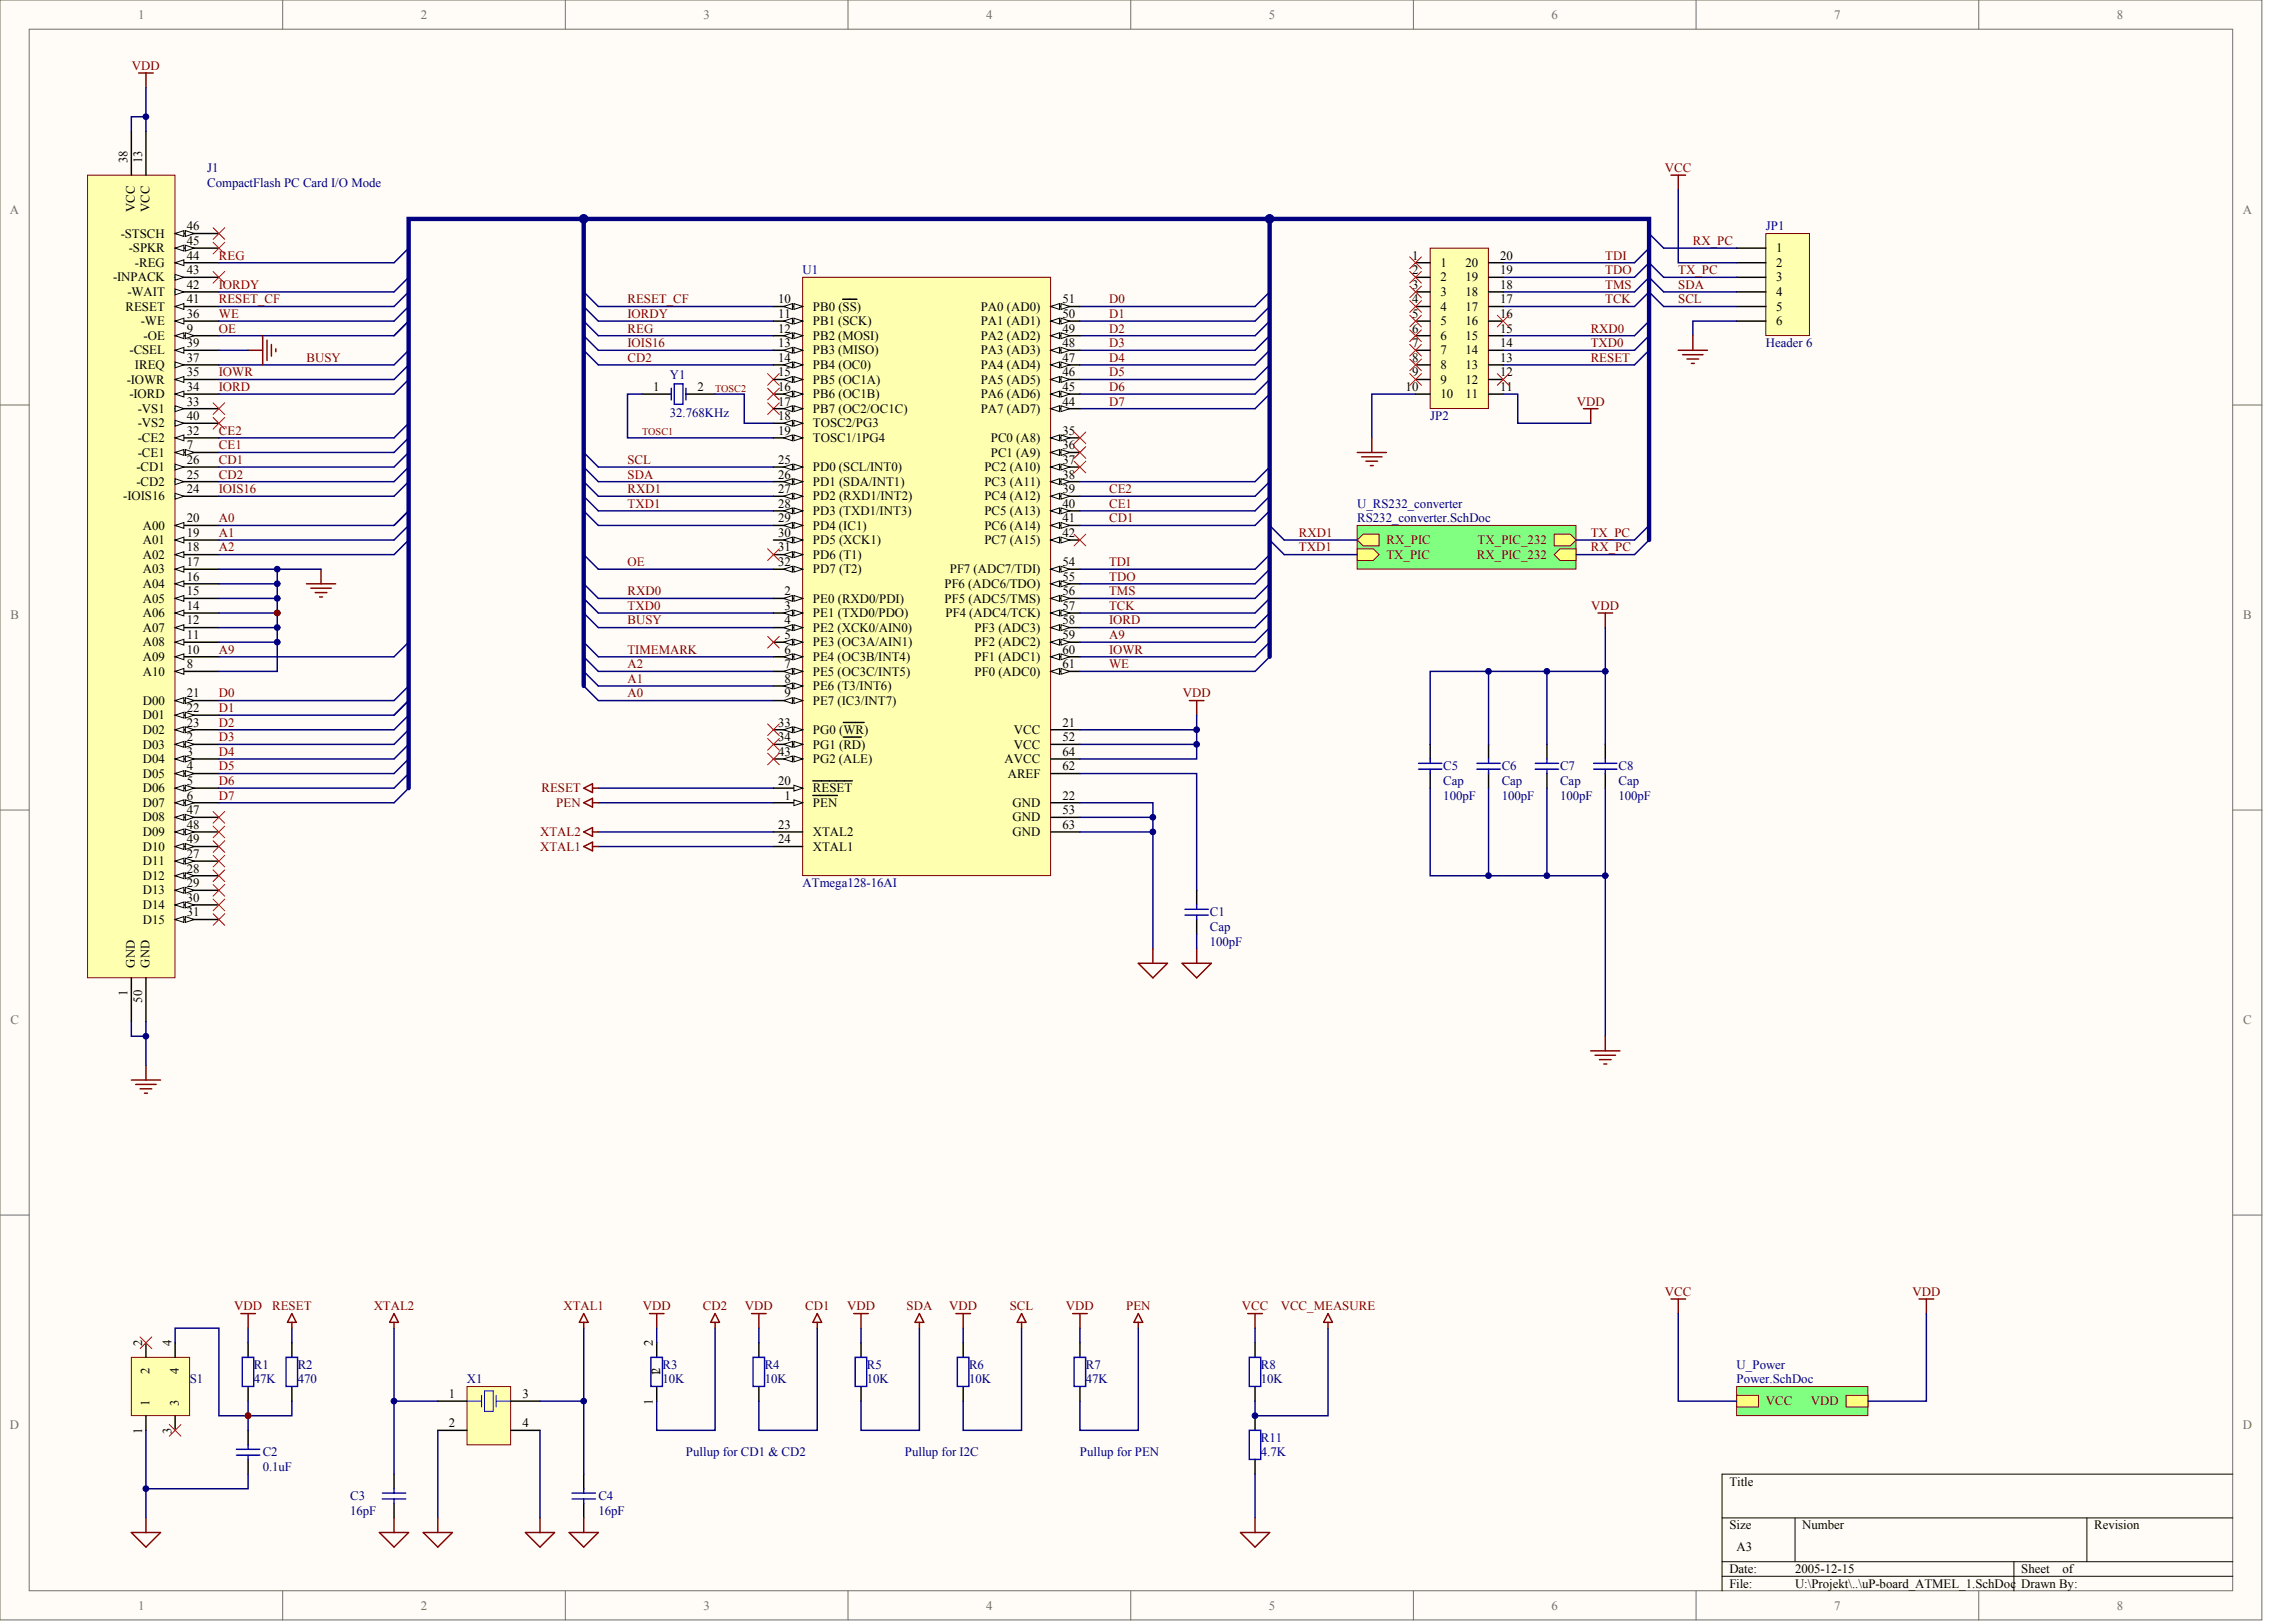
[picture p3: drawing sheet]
<svg xmlns="http://www.w3.org/2000/svg" width="840mm" height="594mm" viewBox="0 0 840 594" stroke-linecap="round" stroke-linejoin="round" font-family="sans-serif">
<defs><g id="words">
<g font-size="4.7" fill="#716f64">
<text x="50.6" y="6.9">1</text>
<text x="154.1" y="6.9">2</text>
<text x="257.6" y="6.9">3</text>
<text x="361.1" y="6.9">4</text>
<text x="464.6" y="6.9">5</text>
<text x="568.1" y="6.9">6</text>
<text x="671.6" y="6.9">7</text>
<text x="775.2" y="6.9">8</text>
<text x="3.6" y="78.3">A</text>
<text x="821.2" y="78.3">A</text>
<text x="3.8" y="226.5">B</text>
<text x="821.4" y="226.5">B</text>
<text x="3.8" y="374.8">C</text>
<text x="821.4" y="374.8">C</text>
<text x="3.6" y="523">D</text>
<text x="821.2" y="523">D</text>
<text x="50.6" y="589.2">1</text>
<text x="154.1" y="589.2">2</text>
<text x="257.6" y="589.2">3</text>
<text x="361.1" y="589.2">4</text>
<text x="464.6" y="589.2">5</text>
<text x="568.1" y="589.2">6</text>
<text x="671.6" y="589.2">7</text>
<text x="775.2" y="589.2">8</text>
</g>
<g font-size="4.7" fill="#800000">
<text x="48.3" y="25.6">VDD</text>
<text x="609.7" y="63">VCC</text>
<text x="619.9" y="89.7">RX_PC</text>
<text x="80.2" y="95">REG</text>
<text x="587.8" y="95">TDI</text>
<text x="587.8" y="100.4">TDO</text>
<text x="614.5" y="100.4">TX_PC</text>
<text x="80.2" y="105.7">IORDY</text>
<text x="587.8" y="105.7">TMS</text>
<text x="614.5" y="105.7">SDA</text>
<text x="80.2" y="111">RESET_CF</text>
<text x="229.8" y="111">RESET_CF</text>
<text x="406.1" y="111">D0</text>
<text x="587.8" y="111">TCK</text>
<text x="614.5" y="111">SCL</text>
<text x="80.2" y="116.4">WE</text>
<text x="229.8" y="116.4">IORDY</text>
<text x="406.1" y="116.4">D1</text>
<text x="80.2" y="121.7">OE</text>
<text x="229.8" y="121.7">REG</text>
<text x="406.1" y="121.7">D2</text>
<text x="582.5" y="121.7">RXD0</text>
<text x="229.8" y="127.1">IOIS16</text>
<text x="406.1" y="127.1">D3</text>
<text x="582.5" y="127.1">TXD0</text>
<text x="80.2" y="137.8">IOWR</text>
<text x="112.2" y="132.4">BUSY</text>
<text x="229.8" y="132.4">CD2</text>
<text x="406.1" y="132.4">D4</text>
<text x="406.1" y="137.8">D5</text>
<text x="582.5" y="132.4">RESET</text>
<text x="80.2" y="143.1">IORD</text>
<text x="406.1" y="143.1">D6</text>
<text x="406.1" y="148.4">D7</text>
<text x="577.3" y="148.4">VDD</text>
<text x="80.2" y="159.1">CE2</text>
<text x="80.2" y="164.5">CE1</text>
<text x="80.2" y="169.8">CD1</text>
<text x="229.8" y="169.8">SCL</text>
<text x="80.2" y="175.1">CD2</text>
<text x="229.8" y="175.1">SDA</text>
<text x="80.2" y="180.5">IOIS16</text>
<text x="229.8" y="180.5">RXD1</text>
<text x="229.8" y="185.8">TXD1</text>
<text x="406.1" y="185.8">CE1</text>
<text x="406.1" y="180.5">CE2</text>
<text x="80.2" y="191.2">A0</text>
<text x="406.1" y="191.2">CD1</text>
<text x="80.2" y="196.5">A1</text>
<text x="475.6" y="196.5">RXD1</text>
<text x="582.5" y="196.5">TX_PC</text>
<text x="80.2" y="201.9">A2</text>
<text x="475.6" y="201.9">TXD1</text>
<text x="507.6" y="199.2">RX_PIC</text>
<text x="541" y="199.2">TX_PIC_232</text>
<text x="582.5" y="201.9">RX_PC</text>
<text x="229.8" y="207.2">OE</text>
<text x="406.1" y="207.2">TDI</text>
<text x="507.6" y="204.5">TX_PIC</text>
<text x="540.8" y="204.5">RX_PIC_232</text>
<text x="406.1" y="212.5">TDO</text>
<text x="229.8" y="217.9">RXD0</text>
<text x="406.1" y="217.9">TMS</text>
<text x="229.8" y="223.2">TXD0</text>
<text x="406.1" y="223.2">TCK</text>
<text x="582.7" y="223.2">VDD</text>
<text x="229.8" y="228.6">BUSY</text>
<text x="406.1" y="228.6">IORD</text>
<text x="406.1" y="233.9">A9</text>
<text x="80.2" y="239.3">A9</text>
<text x="229.8" y="239.3">TIMEMARK</text>
<text x="406.1" y="239.3">IOWR</text>
<text x="229.8" y="244.6">A2</text>
<text x="406.1" y="244.6">WE</text>
<text x="229.8" y="249.9">A1</text>
<text x="80.2" y="255.3">D0</text>
<text x="229.8" y="255.3">A0</text>
<text x="433.1" y="255.3">VDD</text>
<text x="80.2" y="260.6">D1</text>
<text x="80.2" y="266">D2</text>
<text x="80.2" y="271.3">D3</text>
<text x="80.2" y="276.7">D4</text>
<text x="80.2" y="282">D5</text>
<text x="80.2" y="287.3">D6</text>
<text x="80.2" y="292.7">D7</text>
<text x="198.2" y="290">RESET</text>
<text x="203.7" y="295.4">PEN</text>
<text x="197.8" y="306">XTAL2</text>
<text x="197.8" y="311.4">XTAL1</text>
<text x="85.7" y="479.7">VDD</text>
<text x="99.7" y="479.7">RESET</text>
<text x="136.9" y="479.7">XTAL2</text>
<text x="206.3" y="479.7">XTAL1</text>
<text x="235.3" y="479.7">VDD</text>
<text x="257.4" y="479.7">CD2</text>
<text x="272.7" y="479.7">VDD</text>
<text x="294.8" y="479.7">CD1</text>
<text x="310.1" y="479.7">VDD</text>
<text x="331.9" y="479.7">SDA</text>
<text x="347.6" y="479.7">VDD</text>
<text x="369.8" y="479.7">SCL</text>
<text x="390.3" y="479.7">VDD</text>
<text x="412.3" y="479.7">PEN</text>
<text x="454.7" y="479.7">VCC</text>
<text x="469" y="479.7">VCC_MEASURE</text>
<text x="609.7" y="474.3">VCC</text>
<text x="700.2" y="474.3">VDD</text>
<text x="646.6" y="514.4">VCC</text>
<text x="663" y="514.4">VDD</text>
</g>
<g font-size="4.7" fill="#000080">
<text x="75.9" y="63">J1</text>
<text x="75.9" y="68.3">CompactFlash PC Card I/O Mode</text>
<text x="646.6" y="84.3">JP1</text>
<text x="293.9" y="100.4">U1</text>
<text x="646.6" y="127.1">Header 6</text>
<text x="245.3" y="138.8">Y1</text>
<text x="245.3" y="152.7">32.768KHz</text>
<text x="523.7" y="153.8">JP2</text>
<text x="497" y="185.8">U_RS232_converter</text>
<text x="497" y="191.2">RS232_converter.SchDoc</text>
<text x="528.5" y="282">C5</text>
<text x="549.9" y="282">C6</text>
<text x="571.2" y="282">C7</text>
<text x="592.6" y="282">C8</text>
<text x="528.5" y="287.3">Cap</text>
<text x="549.9" y="287.3">Cap</text>
<text x="571.2" y="287.3">Cap</text>
<text x="592.6" y="287.3">Cap</text>
<text x="528.5" y="292.7">100pF</text>
<text x="549.9" y="292.7">100pF</text>
<text x="571.2" y="292.7">100pF</text>
<text x="592.6" y="292.7">100pF</text>
<text x="293.9" y="324.7">ATmega128-16AI</text>
<text x="443" y="335.4">C1</text>
<text x="443" y="340.8">Cap</text>
<text x="443" y="346.1">100pF</text>
<text x="93" y="501">R1</text>
<text x="109" y="501">R2</text>
<text x="242.6" y="501">R3</text>
<text x="280" y="501">R4</text>
<text x="317.4" y="501">R5</text>
<text x="354.8" y="501">R6</text>
<text x="397.6" y="501">R7</text>
<text x="461.7" y="501">R8</text>
<text x="635.9" y="501">U_Power</text>
<text x="69.5" y="506.4">S1</text>
<text x="93" y="506.4">47K</text>
<text x="109" y="506.4">470</text>
<text x="171" y="506.4">X1</text>
<text x="242.6" y="506.4">10K</text>
<text x="280" y="506.4">10K</text>
<text x="317.4" y="506.4">10K</text>
<text x="354.8" y="506.4">10K</text>
<text x="397.6" y="506.4">47K</text>
<text x="461.7" y="506.4">10K</text>
<text x="635.9" y="506.4">Power.SchDoc</text>
<text x="461.7" y="527.7">R11</text>
<text x="96.2" y="533.1">C2</text>
<text x="251.2" y="533.1">Pullup for CD1 &amp; CD2</text>
<text x="331.3" y="533.1">Pullup for I2C</text>
<text x="395.4" y="533.1">Pullup for PEN</text>
<text x="461.7" y="533.1">4.7K</text>
<text x="96.2" y="538.4">0.1uF</text>
<text x="128.2" y="549.1">C3</text>
<text x="219.1" y="549.1">C4</text>
<text x="128.2" y="554.5">16pF</text>
<text x="219.1" y="554.5">16pF</text>
</g>
<g font-size="4.7">
<text x="44.2" y="87">-STSCH</text>
<text x="68.4" y="89.7">45</text>
<text x="68.4" y="84.3">46</text>
<text x="47.1" y="92.3">-SPKR</text>
<text x="68.4" y="95">44</text>
<text x="517.1" y="95">1</text>
<text x="549.3" y="95">20</text>
<text x="650.3" y="92.3">1</text>
<text x="49.4" y="97.7">-REG</text>
<text x="68.4" y="100.4">43</text>
<text x="517.1" y="100.4">2</text>
<text x="527.4" y="97.7">1</text>
<text x="536.6" y="97.7">20</text>
<text x="549.3" y="100.4">19</text>
<text x="650.3" y="97.7">2</text>
<text x="41.4" y="103">-INPACK</text>
<text x="68.4" y="105.7">42</text>
<text x="517.1" y="105.7">3</text>
<text x="527.4" y="103">2</text>
<text x="536.6" y="103">19</text>
<text x="549.3" y="105.7">18</text>
<text x="650.3" y="103">3</text>
<text x="46" y="113.7">RESET</text>
<text x="46.7" y="108.4">-WAIT</text>
<text x="68.4" y="111">41</text>
<text x="284.9" y="111">10</text>
<text x="297.6" y="113.7">PB0 (SS)</text>
<text x="359.1" y="113.7">PA0 (AD0)</text>
<text x="389" y="111">51</text>
<text x="517.1" y="111">4</text>
<text x="527.4" y="108.4">3</text>
<text x="527.4" y="113.7">4</text>
<text x="536.6" y="113.7">17</text>
<text x="536.6" y="108.4">18</text>
<text x="549.3" y="111">17</text>
<text x="650.3" y="108.4">4</text>
<text x="650.3" y="113.7">5</text>
<text x="51.6" y="119.1">-WE</text>
<text x="68.4" y="116.4">36</text>
<text x="284.9" y="116.4">11</text>
<text x="297.6" y="119.1">PB1 (SCK)</text>
<text x="359.1" y="119.1">PA1 (AD1)</text>
<text x="389" y="116.4">50</text>
<text x="517.1" y="116.4">5</text>
<text x="527.4" y="119.1">5</text>
<text x="536.6" y="119.1">16</text>
<text x="549.3" y="116.4">16</text>
<text x="650.3" y="119.1">6</text>
<text x="52.6" y="124.4">-OE</text>
<text x="68.4" y="121.7">9</text>
<text x="284.9" y="121.7">12</text>
<text x="297.6" y="124.4">PB2 (MOSI)</text>
<text x="359.1" y="124.4">PA2 (AD2)</text>
<text x="389" y="121.7">49</text>
<text x="517.1" y="121.7">6</text>
<text x="527.4" y="124.4">6</text>
<text x="536.6" y="124.4">15</text>
<text x="549.3" y="121.7">15</text>
<text x="47.5" y="129.7">-CSEL</text>
<text x="68.4" y="127.1">39</text>
<text x="284.9" y="127.1">13</text>
<text x="297.6" y="129.7">PB3 (MISO)</text>
<text x="359.1" y="129.7">PA3 (AD3)</text>
<text x="389" y="127.1">48</text>
<text x="517.1" y="127.1">7</text>
<text x="527.4" y="129.7">7</text>
<text x="536.6" y="129.7">14</text>
<text x="549.3" y="127.1">14</text>
<text x="49.4" y="135.1">IREQ</text>
<text x="68.4" y="137.8">35</text>
<text x="68.4" y="132.4">37</text>
<text x="284.9" y="132.4">14</text>
<text x="284.9" y="137.8">15</text>
<text x="297.6" y="135.1">PB4 (OC0)</text>
<text x="359.1" y="135.1">PA4 (AD4)</text>
<text x="389" y="137.8">46</text>
<text x="389" y="132.4">47</text>
<text x="517.1" y="132.4">8</text>
<text x="517.1" y="137.8">9</text>
<text x="527.4" y="135.1">8</text>
<text x="536.6" y="135.1">13</text>
<text x="549.3" y="137.8">12</text>
<text x="549.3" y="132.4">13</text>
<text x="46.4" y="140.4">-IOWR</text>
<text x="68.4" y="143.1">34</text>
<text x="239.2" y="143.1">1</text>
<text x="255.4" y="143.1">2</text>
<text x="284.9" y="143.1">16</text>
<text x="297.6" y="140.4">PB5 (OC1A)</text>
<text x="359.1" y="140.4">PA5 (AD5)</text>
<text x="389" y="143.1">45</text>
<text x="514.7" y="143.1">10</text>
<text x="527.4" y="140.4">9</text>
<text x="536.6" y="140.4">12</text>
<text x="549.3" y="143.1">11</text>
<text x="47.4" y="145.8">-IORD</text>
<text x="68.4" y="148.4">33</text>
<text x="284.9" y="148.4">17</text>
<text x="297.6" y="145.8">PB6 (OC1B)</text>
<text x="359.1" y="145.8">PA6 (AD6)</text>
<text x="389" y="148.4">44</text>
<text x="527.4" y="145.8">10</text>
<text x="536.6" y="145.8">11</text>
<text x="50.5" y="151.1">-VS1</text>
<text x="68.4" y="153.8">40</text>
<text x="284.9" y="153.8">18</text>
<text x="297.6" y="151.1">PB7 (OC2/OC1C)</text>
<text x="359.1" y="151.1">PA7 (AD7)</text>
<text x="50.5" y="161.8">-CE2</text>
<text x="50.5" y="156.5">-VS2</text>
<text x="68.4" y="159.1">32</text>
<text x="284.9" y="159.1">19</text>
<text x="297.6" y="156.5">TOSC2/PG3</text>
<text x="297.6" y="161.8">TOSC1/1PG4</text>
<text x="362.8" y="161.8">PC0 (A8)</text>
<text x="389" y="159.1">35</text>
<text x="50.5" y="167.1">-CE1</text>
<text x="68.4" y="164.5">7</text>
<text x="362.8" y="167.1">PC1 (A9)</text>
<text x="389" y="164.5">36</text>
<text x="50" y="172.5">-CD1</text>
<text x="68.4" y="169.8">26</text>
<text x="284.9" y="169.8">25</text>
<text x="297.6" y="172.5">PD0 (SCL/INT0)</text>
<text x="360.4" y="172.5">PC2 (A10)</text>
<text x="389" y="169.8">37</text>
<text x="50" y="177.8">-CD2</text>
<text x="68.4" y="175.1">25</text>
<text x="284.9" y="175.1">26</text>
<text x="297.6" y="177.8">PD1 (SDA/INT1)</text>
<text x="360.4" y="177.8">PC3 (A11)</text>
<text x="389" y="175.1">38</text>
<text x="45.2" y="183.2">-IOIS16</text>
<text x="68.4" y="180.5">24</text>
<text x="284.9" y="180.5">27</text>
<text x="284.9" y="185.8">28</text>
<text x="297.6" y="183.2">PD2 (RXD1/INT2)</text>
<text x="360.4" y="183.2">PC4 (A12)</text>
<text x="389" y="180.5">39</text>
<text x="389" y="185.8">40</text>
<text x="68.4" y="191.2">20</text>
<text x="284.9" y="191.2">29</text>
<text x="297.6" y="188.5">PD3 (TXD1/INT3)</text>
<text x="360.4" y="188.5">PC5 (A13)</text>
<text x="389" y="191.2">41</text>
<text x="52.3" y="193.8">A00</text>
<text x="68.4" y="196.5">19</text>
<text x="284.9" y="196.5">30</text>
<text x="297.6" y="193.8">PD4 (IC1)</text>
<text x="360.4" y="193.8">PC6 (A14)</text>
<text x="389" y="196.5">42</text>
<text x="52.3" y="199.2">A01</text>
<text x="68.4" y="201.9">18</text>
<text x="284.9" y="201.9">31</text>
<text x="297.6" y="199.2">PD5 (XCK1)</text>
<text x="360.4" y="199.2">PC7 (A15)</text>
<text x="52.3" y="209.9">A03</text>
<text x="52.3" y="204.5">A02</text>
<text x="68.4" y="207.2">17</text>
<text x="284.9" y="207.2">32</text>
<text x="297.6" y="204.5">PD6 (T1)</text>
<text x="297.6" y="209.9">PD7 (T2)</text>
<text x="347.8" y="209.9">PF7 (ADC7/TDI)</text>
<text x="389" y="207.2">54</text>
<text x="52.3" y="215.2">A04</text>
<text x="68.4" y="212.5">16</text>
<text x="345.8" y="215.2">PF6 (ADC6/TDO)</text>
<text x="389" y="212.5">55</text>
<text x="52.3" y="220.6">A05</text>
<text x="68.4" y="217.9">15</text>
<text x="287.3" y="217.9">2</text>
<text x="297.6" y="220.6">PE0 (RXD0/PDI)</text>
<text x="345.9" y="220.6">PF5 (ADC5/TMS)</text>
<text x="389" y="217.9">56</text>
<text x="52.3" y="225.9">A06</text>
<text x="68.4" y="223.2">14</text>
<text x="287.3" y="223.2">3</text>
<text x="297.6" y="225.9">PE1 (TXD0/PDO)</text>
<text x="346.2" y="225.9">PF4 (ADC4/TCK)</text>
<text x="389" y="223.2">57</text>
<text x="52.3" y="231.2">A07</text>
<text x="68.4" y="233.9">11</text>
<text x="68.4" y="228.6">12</text>
<text x="287.3" y="228.6">4</text>
<text x="287.3" y="233.9">5</text>
<text x="297.6" y="231.2">PE2 (XCK0/AIN0)</text>
<text x="356.8" y="231.2">PF3 (ADC3)</text>
<text x="389" y="228.6">58</text>
<text x="389" y="233.9">59</text>
<text x="52.3" y="236.6">A08</text>
<text x="68.4" y="239.3">10</text>
<text x="287.3" y="239.3">6</text>
<text x="297.6" y="236.6">PE3 (OC3A/AIN1)</text>
<text x="356.8" y="236.6">PF2 (ADC2)</text>
<text x="389" y="239.3">60</text>
<text x="52.3" y="241.9">A09</text>
<text x="68.4" y="244.6">8</text>
<text x="287.3" y="244.6">7</text>
<text x="297.6" y="241.9">PE4 (OC3B/INT4)</text>
<text x="356.8" y="241.9">PF1 (ADC1)</text>
<text x="389" y="244.6">61</text>
<text x="52.3" y="247.3">A10</text>
<text x="287.3" y="249.9">8</text>
<text x="297.6" y="247.3">PE5 (OC3C/INT5)</text>
<text x="356.8" y="247.3">PF0 (ADC0)</text>
<text x="52.3" y="258">D00</text>
<text x="68.4" y="255.3">21</text>
<text x="287.3" y="255.3">9</text>
<text x="297.6" y="252.6">PE6 (T3/INT6)</text>
<text x="297.6" y="258">PE7 (IC3/INT7)</text>
<text x="52.3" y="263.3">D01</text>
<text x="68.4" y="260.6">22</text>
<text x="52.3" y="268.6">D02</text>
<text x="68.4" y="266">23</text>
<text x="284.9" y="266">33</text>
<text x="297.6" y="268.6">PG0 (WR)</text>
<text x="371.3" y="268.6">VCC</text>
<text x="389" y="266">21</text>
<text x="52.3" y="274">D03</text>
<text x="68.4" y="271.3">2</text>
<text x="284.9" y="271.3">34</text>
<text x="297.6" y="274">PG1 (RD)</text>
<text x="371.3" y="274">VCC</text>
<text x="389" y="271.3">52</text>
<text x="52.3" y="279.3">D04</text>
<text x="68.4" y="276.7">3</text>
<text x="68.4" y="282">4</text>
<text x="284.9" y="276.7">43</text>
<text x="297.6" y="279.3">PG2 (ALE)</text>
<text x="367.9" y="279.3">AVCC</text>
<text x="389" y="282">62</text>
<text x="389" y="276.7">64</text>
<text x="52.3" y="284.7">D05</text>
<text x="68.4" y="287.3">5</text>
<text x="284.9" y="287.3">20</text>
<text x="369" y="284.7">AREF</text>
<text x="52.3" y="290">D06</text>
<text x="68.4" y="292.7">6</text>
<text x="287.3" y="292.7">1</text>
<text x="297.6" y="290">RESET</text>
<text x="389" y="292.7">22</text>
<text x="52.3" y="295.4">D07</text>
<text x="68.4" y="298">47</text>
<text x="297.6" y="295.4">PEN</text>
<text x="370.7" y="295.4">GND</text>
<text x="389" y="298">53</text>
<text x="52.3" y="300.7">D08</text>
<text x="68.4" y="303.4">48</text>
<text x="284.9" y="303.4">23</text>
<text x="370.7" y="300.7">GND</text>
<text x="389" y="303.4">63</text>
<text x="52.3" y="306">D09</text>
<text x="52.3" y="311.4">D10</text>
<text x="68.4" y="308.7">49</text>
<text x="284.9" y="308.7">24</text>
<text x="297.6" y="306">XTAL2</text>
<text x="297.6" y="311.4">XTAL1</text>
<text x="370.7" y="306">GND</text>
<text x="52.3" y="316.7">D11</text>
<text x="68.4" y="314.1">27</text>
<text x="52.3" y="322.1">D12</text>
<text x="68.4" y="319.4">28</text>
<text x="52.3" y="327.4">D13</text>
<text x="68.4" y="324.7">29</text>
<text x="52.3" y="332.8">D14</text>
<text x="68.4" y="330.1">30</text>
<text x="68.4" y="335.4">31</text>
<text x="52.3" y="338.1">D15</text>
<text x="164.4" y="511.7">1</text>
<text x="191.3" y="511.7">3</text>
<text x="164.4" y="522.4">2</text>
<text x="191.3" y="522.4">4</text>
<text x="633.2" y="543.8">Title</text>
<text x="633.2" y="559.8">Size</text>
<text x="659.9" y="559.8">Number</text>
<text x="766.8" y="559.8">Revision</text>
<text x="635.9" y="567.8">A3</text>
<text x="633.2" y="575.8">Date:</text>
<text x="657.3" y="575.8">2005-12-15</text>
<text x="740.1" y="575.8">Sheet</text>
<text x="755.2" y="575.8">of</text>
<text x="633.2" y="581.2">File:</text>
<text x="657.3" y="581.2">U:\Projekt\..\uP-board_ATMEL_1.SchDoc</text>
<text x="740.1" y="581.2">Drawn By:</text>
</g>
<g font-size="4.6">
<text x="46.7" y="59.8" transform="rotate(-90 46.7 59.8)">38</text>
<text x="52.1" y="59.8" transform="rotate(-90 52.1 59.8)">13</text>
<text x="49.4" y="77.7" transform="rotate(-90 49.4 77.7)">VCC</text>
<text x="54.7" y="77.7" transform="rotate(-90 54.7 77.7)">VCC</text>
<text x="49.4" y="354.2" transform="rotate(-90 49.4 354.2)">GND</text>
<text x="54.7" y="354.2" transform="rotate(-90 54.7 354.2)">GND</text>
<text x="46.7" y="364.6" transform="rotate(-90 46.7 364.6)">1</text>
<text x="52.1" y="367" transform="rotate(-90 52.1 367)">50</text>
<text x="52.1" y="492.6" transform="rotate(-90 52.1 492.6)">2</text>
<text x="62.8" y="492.6" transform="rotate(-90 62.8 492.6)">4</text>
<text x="239.1" y="492.6" transform="rotate(-90 239.1 492.6)">2</text>
<text x="54.7" y="503" transform="rotate(-90 54.7 503)">2</text>
<text x="65.4" y="503" transform="rotate(-90 65.4 503)">4</text>
<text x="241.8" y="503.8" transform="rotate(-90 241.8 503.8)">12</text>
<text x="54.7" y="514.5" transform="rotate(-90 54.7 514.5)">1</text>
<text x="65.4" y="514.5" transform="rotate(-90 65.4 514.5)">3</text>
<text x="239.1" y="514.2" transform="rotate(-90 239.1 514.2)">1</text>
<text x="52.1" y="524.9" transform="rotate(-90 52.1 524.9)">1</text>
<text x="62.8" y="524.9" transform="rotate(-90 62.8 524.9)">3</text>
</g>
<g font-size="3.7" fill="#800000">
<text x="261.8" y="143.3">TOSC2</text>
<text x="235.1" y="159.3">TOSC1</text>
</g>
</g></defs>
<g fill="#fffcf8" stroke="#716f64" stroke-width=".37">
<path d="M0 0h828.2v593h-828.2z"/>
<path d="M10.7 10.7h806.8v571.6h-806.8z"/>
</g>
<g fill="none" stroke="#716f64" stroke-width=".37">
<path d="M103.5 0v10.7M207 0v10.7M310.5 0v10.7M414 0v10.7M517.5 0v10.7M621 0v10.7M724.5 0v10.7M0 148.3h10.7M817.6 148.3h10.7M0 296.5h10.7M817.6 296.5h10.7M0 444.8h10.7"/>
<path d="M817.6 444.8h10.7M103.5 582.3v10.7M207 582.3v10.7M310.5 582.3v10.7M414 582.3v10.7M517.5 582.3v10.7M621 582.3v10.7M724.5 582.3v10.7"/>
</g>
<path d="M817.6 539.6h-187v42.7M630.6 555.6h187M657.3 555.6v16M764.1 555.6v16M630.6 571.6h187M630.6 577h187M737.4 571.6v10.7" fill="none" stroke="#000" stroke-width=".37"/>
<g fill="#000080" stroke="#000080" stroke-width=".37">
<circle cx="90.8" cy="518.2" r="1.04"/>
<circle cx="101.5" cy="224.4" r="1.04"/>
</g>
<path d="M646.6 85.5h16v37.3h-16z" fill="#ffffb0" stroke="#800000" stroke-width=".37"/>
<path d="M635.9 90.8h10.7M635.9 96.2h10.7M635.9 101.5h10.7M635.9 106.9h10.7M635.9 112.2h10.7M635.9 117.5h10.7" fill="none" stroke="#000" stroke-width=".53"/>
<path d="M32.1 64.1h32v293.8h-32z" fill="#ffffb0" stroke="#800000" stroke-width=".37"/>
<path d="M64.1 272.5h16.1M48.1 357.9v16.1" fill="none" stroke="#000" stroke-width=".53"/>
<g fill="#fffcf8" stroke="#000" stroke-width=".37">
<path d="M64.1 272.5l3.2-1.1v2.1z"/>
<path d="M67.9 271.4l3.2 1.1-3.2 1z"/>
</g>
<path d="M64.1 277.8h16.1" fill="none" stroke="#000" stroke-width=".53"/>
<g fill="#fffcf8" stroke="#000" stroke-width=".37">
<path d="M64.1 277.8l3.2-1.1v2.2z"/>
<path d="M67.9 276.7l3.2 1.1-3.2 1.1z"/>
</g>
<path d="M64.1 283.2h16.1" fill="none" stroke="#000" stroke-width=".53"/>
<g fill="#fffcf8" stroke="#000" stroke-width=".37">
<path d="M64.1 283.2l3.2-1.1v2.1z"/>
<path d="M67.9 282.1l3.2 1.1-3.2 1z"/>
</g>
<path d="M64.1 288.5h16.1" fill="none" stroke="#000" stroke-width=".53"/>
<g fill="#fffcf8" stroke="#000" stroke-width=".37">
<path d="M64.1 288.5l3.2-1.1v2.2z"/>
<path d="M67.9 287.4l3.2 1.1-3.2 1.1z"/>
</g>
<path d="M64.1 293.8h16.1" fill="none" stroke="#000" stroke-width=".53"/>
<g fill="#fffcf8" stroke="#000" stroke-width=".37">
<path d="M64.1 293.8l3.2-1v2.1z"/>
<path d="M67.9 292.8l3.2 1-3.2 1.1z"/>
</g>
<path d="M64.1 165.6h16.1" fill="none" stroke="#000" stroke-width=".53"/>
<g fill="#fffcf8" stroke="#000" stroke-width=".37">
<path d="M64.1 165.6l3.2-1.1v2.2z"/>
<path d="M67.9 164.5l3.2 1.1-3.2 1.1z"/>
</g>
<path d="M64.1 245.8h16.1" fill="none" stroke="#000" stroke-width=".53"/>
<path d="M64.1 245.8l3.2-1.1v2.1z" fill="#fffcf8" stroke="#000" stroke-width=".37"/>
<path d="M64.1 122.9h16.1" fill="none" stroke="#000" stroke-width=".53"/>
<g fill="#fffcf8" stroke="#000" stroke-width=".37">
<path d="M64.1 122.9l3.2-1.1v2.1z"/>
<path d="M67.9 121.8l3.2 1.1-3.2 1z"/>
</g>
<path d="M64.1 240.4h16.1" fill="none" stroke="#000" stroke-width=".53"/>
<path d="M64.1 240.4l3.2-1.1v2.2z" fill="#fffcf8" stroke="#000" stroke-width=".37"/>
<path d="M64.1 235.1h16.1" fill="none" stroke="#000" stroke-width=".53"/>
<path d="M64.1 235.1l3.2-1.1v2.1z" fill="#fffcf8" stroke="#000" stroke-width=".37"/>
<path d="M64.1 229.7h16.1" fill="none" stroke="#000" stroke-width=".53"/>
<path d="M64.1 229.7l3.2-1v2.1z" fill="#fffcf8" stroke="#000" stroke-width=".37"/>
<path d="M53.4 48.1v16M64.1 224.4h16.1" fill="none" stroke="#000" stroke-width=".53"/>
<path d="M64.1 224.4l3.2-1.1v2.2z" fill="#fffcf8" stroke="#000" stroke-width=".37"/>
<path d="M64.1 219h16.1" fill="none" stroke="#000" stroke-width=".53"/>
<path d="M64.1 219l3.2-1v2.1z" fill="#fffcf8" stroke="#000" stroke-width=".37"/>
<path d="M64.1 213.7h16.1" fill="none" stroke="#000" stroke-width=".53"/>
<path d="M64.1 213.7l3.2-1.1v2.2z" fill="#fffcf8" stroke="#000" stroke-width=".37"/>
<path d="M64.1 208.4h16.1" fill="none" stroke="#000" stroke-width=".53"/>
<path d="M64.1 208.4l3.2-1.1v2.1z" fill="#fffcf8" stroke="#000" stroke-width=".37"/>
<path d="M64.1 203h16.1" fill="none" stroke="#000" stroke-width=".53"/>
<path d="M64.1 203l3.2-1.1v2.2z" fill="#fffcf8" stroke="#000" stroke-width=".37"/>
<path d="M64.1 197.7h16.1" fill="none" stroke="#000" stroke-width=".53"/>
<path d="M64.1 197.7l3.2-1.1v2.1z" fill="#fffcf8" stroke="#000" stroke-width=".37"/>
<path d="M64.1 192.3h16.1" fill="none" stroke="#000" stroke-width=".53"/>
<path d="M64.1 192.3l3.2-1v2.1z" fill="#fffcf8" stroke="#000" stroke-width=".37"/>
<path d="M64.1 256.4h16.1" fill="none" stroke="#000" stroke-width=".53"/>
<g fill="#fffcf8" stroke="#000" stroke-width=".37">
<path d="M64.1 256.4l3.2-1v2.1z"/>
<path d="M67.9 255.4l3.2 1-3.2 1.1z"/>
</g>
<path d="M64.1 261.8h16.1" fill="none" stroke="#000" stroke-width=".53"/>
<g fill="#fffcf8" stroke="#000" stroke-width=".37">
<path d="M64.1 261.8l3.2-1.1v2.2z"/>
<path d="M67.9 260.7l3.2 1.1-3.2 1.1z"/>
</g>
<path d="M64.1 267.1h16.1" fill="none" stroke="#000" stroke-width=".53"/>
<g fill="#fffcf8" stroke="#000" stroke-width=".37">
<path d="M64.1 267.1l3.2-1v2.1z"/>
<path d="M67.9 266.1l3.2 1-3.2 1.1z"/>
</g>
<path d="M64.1 181.6h16.1" fill="none" stroke="#000" stroke-width=".53"/>
<path d="M64.1 180.6l3.2 1-3.2 1.1z" fill="#fffcf8" stroke="#000" stroke-width=".37"/>
<path d="M64.1 176.3h16.1" fill="none" stroke="#000" stroke-width=".53"/>
<path d="M64.1 175.2l3.2 1.1-3.2 1.1z" fill="#fffcf8" stroke="#000" stroke-width=".37"/>
<path d="M64.1 171h16.1" fill="none" stroke="#000" stroke-width=".53"/>
<path d="M64.1 169.9l3.2 1.1-3.2 1z" fill="#fffcf8" stroke="#000" stroke-width=".37"/>
<path d="M64.1 315.2h16.1" fill="none" stroke="#000" stroke-width=".53"/>
<g fill="#fffcf8" stroke="#000" stroke-width=".37">
<path d="M64.1 315.2l3.2-1.1v2.2z"/>
<path d="M67.9 314.1l3.2 1.1-3.2 1.1z"/>
</g>
<path d="M64.1 320.5h16.1" fill="none" stroke="#000" stroke-width=".53"/>
<g fill="#fffcf8" stroke="#000" stroke-width=".37">
<path d="M64.1 320.5l3.2-1v2.1z"/>
<path d="M67.9 319.5l3.2 1-3.2 1.1z"/>
</g>
<path d="M64.1 325.9h16.1" fill="none" stroke="#000" stroke-width=".53"/>
<g fill="#fffcf8" stroke="#000" stroke-width=".37">
<path d="M64.1 325.9l3.2-1.1v2.2z"/>
<path d="M67.9 324.8l3.2 1.1-3.2 1.1z"/>
</g>
<path d="M64.1 331.2h16.1" fill="none" stroke="#000" stroke-width=".53"/>
<g fill="#fffcf8" stroke="#000" stroke-width=".37">
<path d="M64.1 331.2l3.2-1v2.1z"/>
<path d="M67.9 330.2l3.2 1-3.2 1.1z"/>
</g>
<path d="M64.1 336.6h16.1" fill="none" stroke="#000" stroke-width=".53"/>
<g fill="#fffcf8" stroke="#000" stroke-width=".37">
<path d="M64.1 336.6l3.2-1.1v2.1z"/>
<path d="M67.9 335.5l3.2 1.1-3.2 1z"/>
</g>
<path d="M64.1 160.3h16.1" fill="none" stroke="#000" stroke-width=".53"/>
<path d="M64.1 160.3l3.2-1.1v2.1z" fill="#fffcf8" stroke="#000" stroke-width=".37"/>
<path d="M64.1 149.6h16.1" fill="none" stroke="#000" stroke-width=".53"/>
<path d="M64.1 148.5l3.2 1.1-3.2 1.1z" fill="#fffcf8" stroke="#000" stroke-width=".37"/>
<path d="M64.1 144.2h16.1" fill="none" stroke="#000" stroke-width=".53"/>
<path d="M64.1 144.2l3.2-1v2.1z" fill="#fffcf8" stroke="#000" stroke-width=".37"/>
<path d="M64.1 138.9h16.1" fill="none" stroke="#000" stroke-width=".53"/>
<path d="M64.1 138.9l3.2-1.1v2.2z" fill="#fffcf8" stroke="#000" stroke-width=".37"/>
<path d="M64.1 117.5h16.1" fill="none" stroke="#000" stroke-width=".53"/>
<path d="M64.1 117.5l3.2-1v2.1z" fill="#fffcf8" stroke="#000" stroke-width=".37"/>
<path d="M64.1 133.6h16.1" fill="none" stroke="#000" stroke-width=".53"/>
<path d="M64.1 132.5l3.2 1.1-3.2 1z" fill="#fffcf8" stroke="#000" stroke-width=".37"/>
<path d="M48.1 48.1v16M64.1 128.2h16.1" fill="none" stroke="#000" stroke-width=".53"/>
<path d="M64.1 128.2l3.2-1v2.1z" fill="#fffcf8" stroke="#000" stroke-width=".37"/>
<path d="M64.1 154.9h16.1" fill="none" stroke="#000" stroke-width=".53"/>
<path d="M64.1 153.9l3.2 1-3.2 1.1z" fill="#fffcf8" stroke="#000" stroke-width=".37"/>
<path d="M64.1 112.2h16.1" fill="none" stroke="#000" stroke-width=".53"/>
<path d="M64.1 112.2l3.2-1.1v2.2z" fill="#fffcf8" stroke="#000" stroke-width=".37"/>
<path d="M64.1 106.9h16.1" fill="none" stroke="#000" stroke-width=".53"/>
<path d="M64.1 105.8l3.2 1.1-3.2 1z" fill="#fffcf8" stroke="#000" stroke-width=".37"/>
<path d="M64.1 101.5h16.1" fill="none" stroke="#000" stroke-width=".53"/>
<path d="M64.1 100.4l3.2 1.1-3.2 1.1z" fill="#fffcf8" stroke="#000" stroke-width=".37"/>
<path d="M64.1 96.2h16.1" fill="none" stroke="#000" stroke-width=".53"/>
<path d="M64.1 96.2l3.2-1.1v2.1z" fill="#fffcf8" stroke="#000" stroke-width=".37"/>
<path d="M64.1 90.8h16.1" fill="none" stroke="#000" stroke-width=".53"/>
<g fill="#fffcf8" stroke="#000" stroke-width=".37">
<path d="M64.1 90.8l3.2-1v2.1z"/>
<path d="M67.9 89.8l3.2 1-3.2 1.1z"/>
</g>
<path d="M64.1 85.5h16.1" fill="none" stroke="#000" stroke-width=".53"/>
<g fill="#fffcf8" stroke="#000" stroke-width=".37">
<path d="M64.1 85.5l3.2-1.1v2.2z"/>
<path d="M67.9 84.4l3.2 1.1-3.2 1.1z"/>
</g>
<path d="M64.1 299.2h16.1" fill="none" stroke="#000" stroke-width=".53"/>
<g fill="#fffcf8" stroke="#000" stroke-width=".37">
<path d="M64.1 299.2l3.2-1.1v2.1z"/>
<path d="M67.9 298.1l3.2 1.1-3.2 1z"/>
</g>
<path d="M64.1 304.5h16.1" fill="none" stroke="#000" stroke-width=".53"/>
<g fill="#fffcf8" stroke="#000" stroke-width=".37">
<path d="M64.1 304.5l3.2-1v2.1z"/>
<path d="M67.9 303.5l3.2 1-3.2 1.1z"/>
</g>
<path d="M64.1 309.9h16.1" fill="none" stroke="#000" stroke-width=".53"/>
<g fill="#fffcf8" stroke="#000" stroke-width=".37">
<path d="M64.1 309.9l3.2-1.1v2.1z"/>
<path d="M67.9 308.8l3.2 1.1-3.2 1z"/>
</g>
<path d="M53.4 357.9v16.1" fill="none" stroke="#000" stroke-width=".53"/>
<g fill="none" stroke="#000080" stroke-width=".53">
<path d="M53.4 32.1v10.6M48.1 48.1v-5.4h5.3v5.4M149.6 90.8l-5.3 5.4h-64.1M603.8 85.5l5.4 5.3M603.8 96.2l5.4 5.3h26.7M149.6 106.9l-5.3 5.3h-64.1M149.6 112.2l-5.3 5.3h-64.1M149.6 117.5l-5.3 5.4h-64.1M213.7 106.9l5.4 5.3h64.1M213.7 112.2l5.4 5.3h64.1M464.9 106.9l-5.3 5.3h-64.2M603.8 106.9l5.4 5.3h26.7"/>
<path d="M603.8 101.5l5.4 5.4h26.7M80.2 128.2h10.6M149.6 128.2l-5.3 5.4h-64.1M149.6 133.6l-5.3 5.3h-64.1M149.6 138.9l-5.3 5.3h-64.1M213.7 122.9l5.4 5.3h64.1M464.9 144.2l-5.3 5.4h-64.2M80.2 160.3h64.1M149.6 160.3l-5.3 5.3h-64.1M149.6 165.6l-5.3 5.4h-64.1M149.6 171l-5.3 5.3h-64.1M149.6 176.3l-5.3 5.3h-64.1"/>
<path d="M213.7 165.6l5.4 5.4h64.1M213.7 171l5.4 5.3h64.1M213.7 176.3l5.4 5.3h64.1M149.6 187l-5.3 5.3h-64.1M149.6 192.3l-5.3 5.4h-64.1M149.6 197.7l-5.3 5.3h-64.1M213.7 187l5.4 5.3h64.1M213.7 181.6l5.4 5.4h64.1M80.2 208.4h21.3v37.4h-21.3M80.2 213.7h21.3M80.2 219h21.3M213.7 219l5.4 5.4h64.1"/>
<path d="M213.7 213.7l5.4 5.3h64.1M80.2 224.4h21.3M80.2 229.7h21.3M80.2 235.1h21.3M213.7 235.1l5.4 5.3M149.6 251.1l-5.3 5.3h-64.1M149.6 256.4l-5.3 5.4h-64.1M149.6 261.8l-5.3 5.3h-64.1M149.6 267.1l-5.3 5.4h-64.1M149.6 272.5l-5.3 5.3h-64.1M149.6 277.8l-5.3 5.4h-64.1M149.6 283.2l-5.3 5.3h-64.1"/>
<path d="M149.6 288.5l-5.3 5.3h-64.1M48.1 374v5.3h5.3v-5.3M53.4 379.3v10.7"/>
</g>
<g fill="none" stroke="#800000" stroke-width=".53">
<path d="M50.8 26.7h5.3M53.4 26.7v5.4M90.8 128.2h5.4M96.2 122.9v10.7M97.8 124.5v7.5M99.4 126.1v4.3M101 127.7v1.1M112.2 213.7h10.7M113.8 215.3h7.5M115.4 216.9h4.3M117 218.5h1.1M117.6 208.4v5.3"/>
<path d="M48.1 395.3h10.7M49.7 396.9h7.5M51.3 398.5h4.3M53.4 390v5.3M52.9 400.2h1.1M611.8 475.5h5.4M614.5 475.5v5.3"/>
</g>
<g fill="none" stroke="#f00" stroke-width=".37">
<path d="M78 99.4l4.3 4.2M82.3 99.4l-4.3 4.2M281.1 136.8l4.3 4.2M285.4 136.8l-4.3 4.2M281.1 147.5l4.3 4.2M285.4 147.5l-4.3 4.2M78 297l4.3 4.3M82.3 297l-4.3 4.3M78 302.4l4.3 4.3M78 307.7l4.3 4.3M78 313.1l4.3 4.2M78 318.4l4.3 4.3"/>
<path d="M82.3 302.4l-4.3 4.3M82.3 307.7l-4.3 4.3M82.3 313.1l-4.3 4.2M82.3 318.4l-4.3 4.3M78 323.8l4.3 4.2M78 329.1l4.3 4.3M82.3 323.8l-4.3 4.2M82.3 329.1l-4.3 4.3"/>
</g>
<circle cx="101.5" cy="224.4" r="1.04" fill="#800000" stroke="#800000" stroke-width=".37"/>
<path d="M635.9 507.5h48v10.7h-48z" fill="#80ff80" stroke="#800000" stroke-width=".37"/>
<g fill="#ffff80" stroke="#800000" stroke-width=".37">
<path d="M635.9 510.7h8v4.3h-8z" fill-rule="evenodd"/>
<path d="M676 510.7h8v4.3h-8z" fill-rule="evenodd"/>
</g>
<path d="M149.6 101.5l-5.3 5.4h-64.1M213.7 117.5l5.4 5.4h64.1M464.9 117.5l-5.3 5.4h-64.2M464.9 112.2l-5.3 5.3h-64.2M635.9 117.5h-16v5.4M464.9 122.9l-5.3 5.3h-64.2M464.9 128.2l-5.3 5.4h-64.2M464.9 133.6l-5.3 5.3h-64.2M464.9 138.9l-5.3 5.3h-64.2M149.6 154.9l-5.3 5.4M213.7 203l5.4 5.4h64.1" fill="none" stroke="#000080" stroke-width=".53"/>
<g fill="none" stroke="#800000" stroke-width=".53">
<path d="M614.5 128.2h10.7M616.1 129.8h7.5M617.7 131.4h4.3M619.3 133h1.1M619.9 122.9v5.3M702.7 475.5h5.3M705.4 475.5v5.3M53.4 555.6v5.4M144.3 555.6v5.4M213.7 555.6v5.4M48.1 561h10.7l-5.4 5.3zM138.9 561h10.7l-5.3 5.3z"/>
<path d="M208.4 561h10.7l-5.4 5.3z"/>
</g>
<path d="M78 152.8l4.3 4.3M78 147.5l4.3 4.2M82.3 152.8l-4.3 4.3M82.3 147.5l-4.3 4.2" fill="none" stroke="#f00" stroke-width=".37"/>
<path d="M144.3 539.6v5.3M213.7 539.6v5.3M144.3 550.3v5.3M213.7 550.3v5.3" fill="none" stroke="#000" stroke-width=".53"/>
<path d="M140 546.5h8.6M140 548.7h8.6M144.3 544.9v1.6M144.3 548.7v1.6M209.5 546.5h8.5M209.5 548.7h8.5M213.7 544.9v1.6M213.7 548.7v1.6" fill="none" stroke="#00f" stroke-width=".53"/>
<path d="M171 507.5h16v21.3h-16z" fill="#ffffb0" stroke="#800000" stroke-width=".37"/>
<path d="M171 512.9h5.3M176.3 510.7v4.3M177.4 509.1h3.2v7.5h-3.2zM181.7 512.9h5.3M181.7 510.7v4.3" fill="none" stroke="#00f" stroke-width=".37"/>
<path d="M90.8 491.5v5.3M90.8 507.5v5.4M160.3 512.9h10.7M187 512.9h10.7M160.3 523.6h10.7M187 523.6h10.7" fill="none" stroke="#000" stroke-width=".53"/>
<path d="M160.3 523.6v32M197.7 523.6v32" fill="none" stroke="#000080" stroke-width=".53"/>
<path d="M160.3 555.6v5.4M197.7 555.6v5.4M155 561h10.7l-5.4 5.3zM192.4 561h10.7l-5.4 5.3z" fill="none" stroke="#800000" stroke-width=".53"/>
<path d="M88.7 496.8h4.2v10.7h-4.2z" fill="none" stroke="#00f" stroke-width=".53"/>
<path d="M48.1 496.8h21.3v21.4h-21.3z" fill="#ffffb0" stroke="#800000" stroke-width=".37"/>
<g fill="none" stroke="#000" stroke-width=".53">
<path d="M53.4 491.5v5.3M64.1 491.5v5.3M106.9 491.5v5.3M240.5 491.5v5.3M277.9 491.5v5.3M315.3 491.5v5.3M352.7 491.5v5.3M395.4 491.5v5.3M53.4 518.2v5.4M64.1 518.2v5.4M106.9 507.5v5.4M240.5 507.5v5.4"/>
<path d="M277.9 507.5v5.4M315.3 507.5v5.4M352.7 507.5v5.4M395.4 507.5v5.4M90.8 523.6v5.3M90.8 534.2v5.4"/>
</g>
<path d="M51.3 489.4l4.3 4.2M55.6 489.4l-4.3 4.2M62 521.4l4.3 4.3M66.3 521.4l-4.3 4.3" fill="none" stroke="#f00" stroke-width=".37"/>
<g fill="none" stroke="#000080" stroke-width=".53">
<path d="M64.1 491.5v-5.3h16.1v32h26.7v-5.3M90.8 486.2v5.3M106.9 486.2v5.3M144.3 486.2v26.7M213.7 486.2v26.7M240.5 486.2v5.3M261.8 486.2v37.4h-21.3v-10.7M277.9 486.2v5.3M299.2 486.2v37.4h-21.3v-10.7M315.3 486.2v5.3M336.7 486.2v37.4h-21.4v-10.7M352.7 486.2v5.3"/>
<path d="M374.1 486.2v37.4h-21.4v-10.7M395.4 486.2v5.3M416.8 486.2v37.4h-21.4v-10.7M90.8 512.9v10.7M160.3 512.9h-16v26.7M197.7 512.9h16v26.7M53.4 523.6v21.3h37.4v-5.3M53.4 544.9v10.7"/>
</g>
<g fill="none" stroke="#800000" stroke-width=".53">
<path d="M88.2 480.8h5.3M90.8 480.8v5.4M106.9 480.8l1.6 3.2h-3.2zM106.9 484v2.2M144.3 480.8l1.6 3.2h-3.2zM144.3 484v2.2M213.7 480.8l1.6 3.2h-3.2zM213.7 484v2.2M237.8 480.8h5.3M240.5 480.8v5.4M261.8 480.8l1.6 3.2h-3.2zM261.8 484v2.2"/>
<path d="M275.2 480.8h5.3M277.9 480.8v5.4M299.2 480.8l1.6 3.2h-3.2zM299.2 484v2.2M312.6 480.8h5.3M315.3 480.8v5.4M336.7 480.8l1.6 3.2h-3.3zM336.7 484v2.2M350 480.8h5.4M352.7 480.8v5.4M374.1 480.8l1.6 3.2h-3.2zM374.1 484v2.2"/>
<path d="M392.8 480.8h5.3M395.4 480.8v5.4M416.8 480.8l1.6 3.2h-3.2zM416.8 484v2.2"/>
</g>
<path d="M104.7 496.8h4.3v10.7h-4.3zM238.3 496.8h4.2v10.7h-4.2zM275.7 496.8h4.3v10.7h-4.3zM313.1 496.8h4.3v10.7h-4.3zM350.5 496.8h4.3v10.7h-4.3zM393.3 496.8h4.2v10.7h-4.2zM86.6 530.5h8.5M86.6 532.6h8.5M90.8 528.9v1.6M90.8 532.6v1.6" fill="none" stroke="#00f" stroke-width=".53"/>
<circle cx="90.8" cy="518.2" r="1.04" fill="#800000" stroke="#800000" stroke-width=".37"/>
<path d="M293.9 101.5h90.8v219h-90.8z" fill="#ffffb0" stroke="#800000" stroke-width=".37"/>
<path d="M283.2 293.8h10.7" fill="none" stroke="#000" stroke-width=".53"/>
<path d="M290.7 292.8l3.2 1-3.2 1.1z" fill="#fffcf8" stroke="#000" stroke-width=".37"/>
<path d="M283.2 219h10.7M297.6 291.2h9" fill="none" stroke="#000" stroke-width=".53"/>
<g fill="#fffcf8" stroke="#000" stroke-width=".37">
<path d="M290.7 218l3.2 1-3.2 1.1z"/>
<path d="M287 219l3.2-1v2.1z"/>
</g>
<path d="M283.2 224.4h10.7" fill="none" stroke="#000" stroke-width=".53"/>
<g fill="#fffcf8" stroke="#000" stroke-width=".37">
<path d="M290.7 223.3l3.2 1.1-3.2 1.1z"/>
<path d="M287 224.4l3.2-1.1v2.2z"/>
</g>
<path d="M283.2 229.7h10.7" fill="none" stroke="#000" stroke-width=".53"/>
<g fill="#fffcf8" stroke="#000" stroke-width=".37">
<path d="M290.7 228.7l3.2 1-3.2 1.1z"/>
<path d="M287 229.7l3.2-1v2.1z"/>
</g>
<path d="M283.2 235.1h10.7" fill="none" stroke="#000" stroke-width=".53"/>
<g fill="#fffcf8" stroke="#000" stroke-width=".37">
<path d="M290.7 234l3.2 1.1-3.2 1z"/>
<path d="M287 235.1l3.2-1.1v2.1z"/>
</g>
<path d="M283.2 240.4h10.7" fill="none" stroke="#000" stroke-width=".53"/>
<g fill="#fffcf8" stroke="#000" stroke-width=".37">
<path d="M290.7 239.3l3.2 1.1-3.2 1.1z"/>
<path d="M287 240.4l3.2-1.1v2.2z"/>
</g>
<path d="M283.2 245.8h10.7" fill="none" stroke="#000" stroke-width=".53"/>
<g fill="#fffcf8" stroke="#000" stroke-width=".37">
<path d="M290.7 244.7l3.2 1.1-3.2 1z"/>
<path d="M287 245.8l3.2-1.1v2.1z"/>
</g>
<path d="M283.2 251.1h10.7" fill="none" stroke="#000" stroke-width=".53"/>
<g fill="#fffcf8" stroke="#000" stroke-width=".37">
<path d="M290.7 250l3.2 1.1-3.2 1.1z"/>
<path d="M287 251.1l3.2-1.1v2.2z"/>
</g>
<path d="M283.2 256.4h10.7" fill="none" stroke="#000" stroke-width=".53"/>
<g fill="#fffcf8" stroke="#000" stroke-width=".37">
<path d="M290.7 255.4l3.2 1-3.2 1.1z"/>
<path d="M287 256.4l3.2-1v2.1z"/>
</g>
<path d="M283.2 112.2h10.7" fill="none" stroke="#000" stroke-width=".53"/>
<g fill="#fffcf8" stroke="#000" stroke-width=".37">
<path d="M290.7 111.1l3.2 1.1-3.2 1.1z"/>
<path d="M287 112.2l3.2-1.1v2.2z"/>
</g>
<path d="M283.2 117.5h10.7M308.5 109.5h5.3" fill="none" stroke="#000" stroke-width=".53"/>
<g fill="#fffcf8" stroke="#000" stroke-width=".37">
<path d="M290.7 116.5l3.2 1-3.2 1.1z"/>
<path d="M287 117.5l3.2-1v2.1z"/>
</g>
<path d="M283.2 122.9h10.7" fill="none" stroke="#000" stroke-width=".53"/>
<g fill="#fffcf8" stroke="#000" stroke-width=".37">
<path d="M290.7 121.8l3.2 1.1-3.2 1z"/>
<path d="M287 122.9l3.2-1.1v2.1z"/>
</g>
<path d="M283.2 128.2h10.7" fill="none" stroke="#000" stroke-width=".53"/>
<g fill="#fffcf8" stroke="#000" stroke-width=".37">
<path d="M290.7 127.2l3.2 1-3.2 1.1z"/>
<path d="M287 128.2l3.2-1v2.1z"/>
</g>
<path d="M283.2 133.6h10.7" fill="none" stroke="#000" stroke-width=".53"/>
<g fill="#fffcf8" stroke="#000" stroke-width=".37">
<path d="M290.7 132.5l3.2 1.1-3.2 1z"/>
<path d="M287 133.6l3.2-1.1v2.1z"/>
</g>
<path d="M283.2 138.9h10.7" fill="none" stroke="#000" stroke-width=".53"/>
<g fill="#fffcf8" stroke="#000" stroke-width=".37">
<path d="M290.7 137.8l3.2 1.1-3.2 1.1z"/>
<path d="M287 138.9l3.2-1.1v2.2z"/>
</g>
<path d="M283.2 144.2h10.7" fill="none" stroke="#000" stroke-width=".53"/>
<g fill="#fffcf8" stroke="#000" stroke-width=".37">
<path d="M290.7 143.2l3.2 1-3.2 1.1z"/>
<path d="M287 144.2l3.2-1v2.1z"/>
</g>
<path d="M283.2 149.6h10.7" fill="none" stroke="#000" stroke-width=".53"/>
<g fill="#fffcf8" stroke="#000" stroke-width=".37">
<path d="M290.7 148.5l3.2 1.1-3.2 1.1z"/>
<path d="M287 149.6l3.2-1.1v2.2z"/>
</g>
<path d="M283.2 154.9h10.7" fill="none" stroke="#000" stroke-width=".53"/>
<g fill="#fffcf8" stroke="#000" stroke-width=".37">
<path d="M290.7 153.9l3.2 1-3.2 1.1z"/>
<path d="M287 154.9l3.2-1v2.1z"/>
</g>
<path d="M283.2 160.3h10.7" fill="none" stroke="#000" stroke-width=".53"/>
<g fill="#fffcf8" stroke="#000" stroke-width=".37">
<path d="M290.7 159.2l3.2 1.1-3.2 1z"/>
<path d="M287 160.3l3.2-1.1v2.1z"/>
</g>
<path d="M283.2 288.5h10.7" fill="none" stroke="#000" stroke-width=".53"/>
<path d="M290.7 287.4l3.2 1.1-3.2 1.1z" fill="#fffcf8" stroke="#000" stroke-width=".37"/>
<path d="M283.2 171h10.7M384.7 267.1h10.7M297.6 285.8h14.5M384.7 293.8h10.7M283.2 304.5h10.7M283.2 309.9h10.7" fill="none" stroke="#000" stroke-width=".53"/>
<g fill="#fffcf8" stroke="#000" stroke-width=".37">
<path d="M290.7 169.9l3.2 1.1-3.2 1z"/>
<path d="M287 171l3.2-1.1v2.1z"/>
</g>
<path d="M283.2 176.3h10.7" fill="none" stroke="#000" stroke-width=".53"/>
<g fill="#fffcf8" stroke="#000" stroke-width=".37">
<path d="M290.7 175.2l3.2 1.1-3.2 1.1z"/>
<path d="M287 176.3l3.2-1.1v2.2z"/>
</g>
<path d="M283.2 181.6h10.7" fill="none" stroke="#000" stroke-width=".53"/>
<g fill="#fffcf8" stroke="#000" stroke-width=".37">
<path d="M290.7 180.6l3.2 1-3.2 1.1z"/>
<path d="M287 181.6l3.2-1v2.1z"/>
</g>
<path d="M283.2 187h10.7" fill="none" stroke="#000" stroke-width=".53"/>
<g fill="#fffcf8" stroke="#000" stroke-width=".37">
<path d="M290.7 185.9l3.2 1.1-3.2 1.1z"/>
<path d="M287 187l3.2-1.1v2.2z"/>
</g>
<path d="M283.2 192.3h10.7" fill="none" stroke="#000" stroke-width=".53"/>
<g fill="#fffcf8" stroke="#000" stroke-width=".37">
<path d="M290.7 191.3l3.2 1-3.2 1.1z"/>
<path d="M287 192.3l3.2-1v2.1z"/>
</g>
<path d="M283.2 197.7h10.7" fill="none" stroke="#000" stroke-width=".53"/>
<g fill="#fffcf8" stroke="#000" stroke-width=".37">
<path d="M290.7 196.6l3.2 1.1-3.2 1z"/>
<path d="M287 197.7l3.2-1.1v2.1z"/>
</g>
<path d="M283.2 203h10.7" fill="none" stroke="#000" stroke-width=".53"/>
<g fill="#fffcf8" stroke="#000" stroke-width=".37">
<path d="M290.7 201.9l3.2 1.1-3.2 1.1z"/>
<path d="M287 203l3.2-1.1v2.2z"/>
</g>
<path d="M283.2 208.4h10.7" fill="none" stroke="#000" stroke-width=".53"/>
<g fill="#fffcf8" stroke="#000" stroke-width=".37">
<path d="M290.7 207.3l3.2 1.1-3.2 1z"/>
<path d="M287 208.4l3.2-1.1v2.1z"/>
</g>
<path d="M283.2 267.1h10.7" fill="none" stroke="#000" stroke-width=".53"/>
<g fill="#fffcf8" stroke="#000" stroke-width=".37">
<path d="M290.7 266.1l3.2 1-3.2 1.1z"/>
<path d="M287 267.1l3.2-1v2.1z"/>
</g>
<path d="M283.2 272.5h10.7M308.8 264.5h7.6" fill="none" stroke="#000" stroke-width=".53"/>
<g fill="#fffcf8" stroke="#000" stroke-width=".37">
<path d="M290.7 271.4l3.2 1.1-3.2 1z"/>
<path d="M287 272.5l3.2-1.1v2.1z"/>
</g>
<path d="M384.7 160.3h10.7M308.8 269.8h6.6" fill="none" stroke="#000" stroke-width=".53"/>
<g fill="#fffcf8" stroke="#000" stroke-width=".37">
<path d="M384.7 160.3l3.2-1.1v2.1z"/>
<path d="M388.5 159.2l3.2 1.1-3.2 1z"/>
</g>
<path d="M384.7 165.6h10.7" fill="none" stroke="#000" stroke-width=".53"/>
<g fill="#fffcf8" stroke="#000" stroke-width=".37">
<path d="M384.7 165.6l3.2-1.1v2.2z"/>
<path d="M388.5 164.5l3.2 1.1-3.2 1.1z"/>
</g>
<path d="M384.7 171h10.7" fill="none" stroke="#000" stroke-width=".53"/>
<g fill="#fffcf8" stroke="#000" stroke-width=".37">
<path d="M384.7 171l3.2-1.1v2.1z"/>
<path d="M388.5 169.9l3.2 1.1-3.2 1z"/>
</g>
<path d="M384.7 176.3h10.7" fill="none" stroke="#000" stroke-width=".53"/>
<g fill="#fffcf8" stroke="#000" stroke-width=".37">
<path d="M384.7 176.3l3.2-1.1v2.2z"/>
<path d="M388.5 175.2l3.2 1.1-3.2 1.1z"/>
</g>
<path d="M384.7 181.6h10.7" fill="none" stroke="#000" stroke-width=".53"/>
<g fill="#fffcf8" stroke="#000" stroke-width=".37">
<path d="M384.7 181.6l3.2-1v2.1z"/>
<path d="M388.5 180.6l3.2 1-3.2 1.1z"/>
</g>
<path d="M384.7 187h10.7" fill="none" stroke="#000" stroke-width=".53"/>
<g fill="#fffcf8" stroke="#000" stroke-width=".37">
<path d="M384.7 187l3.2-1.1v2.2z"/>
<path d="M388.5 185.9l3.2 1.1-3.2 1.1z"/>
</g>
<path d="M384.7 192.3h10.7" fill="none" stroke="#000" stroke-width=".53"/>
<g fill="#fffcf8" stroke="#000" stroke-width=".37">
<path d="M384.7 192.3l3.2-1v2.1z"/>
<path d="M388.5 191.3l3.2 1-3.2 1.1z"/>
</g>
<path d="M384.7 197.7h10.7" fill="none" stroke="#000" stroke-width=".53"/>
<g fill="#fffcf8" stroke="#000" stroke-width=".37">
<path d="M384.7 197.7l3.2-1.1v2.1z"/>
<path d="M388.5 196.6l3.2 1.1-3.2 1z"/>
</g>
<path d="M283.2 277.8h10.7" fill="none" stroke="#000" stroke-width=".53"/>
<g fill="#fffcf8" stroke="#000" stroke-width=".37">
<path d="M290.7 276.7l3.2 1.1-3.2 1.1z"/>
<path d="M287 277.8l3.2-1.1v2.2z"/>
</g>
<path d="M384.7 149.6h10.7" fill="none" stroke="#000" stroke-width=".53"/>
<g fill="#fffcf8" stroke="#000" stroke-width=".37">
<path d="M384.7 149.6l3.2-1.1v2.2z"/>
<path d="M388.5 148.5l3.2 1.1-3.2 1.1z"/>
</g>
<path d="M384.7 144.2h10.7" fill="none" stroke="#000" stroke-width=".53"/>
<g fill="#fffcf8" stroke="#000" stroke-width=".37">
<path d="M384.7 144.2l3.2-1v2.1z"/>
<path d="M388.5 143.2l3.2 1-3.2 1.1z"/>
</g>
<path d="M384.7 138.9h10.7" fill="none" stroke="#000" stroke-width=".53"/>
<g fill="#fffcf8" stroke="#000" stroke-width=".37">
<path d="M384.7 138.9l3.2-1.1v2.2z"/>
<path d="M388.5 137.8l3.2 1.1-3.2 1.1z"/>
</g>
<path d="M384.7 133.6h10.7" fill="none" stroke="#000" stroke-width=".53"/>
<g fill="#fffcf8" stroke="#000" stroke-width=".37">
<path d="M384.7 133.6l3.2-1.1v2.1z"/>
<path d="M388.5 132.5l3.2 1.1-3.2 1z"/>
</g>
<path d="M384.7 128.2h10.7" fill="none" stroke="#000" stroke-width=".53"/>
<g fill="#fffcf8" stroke="#000" stroke-width=".37">
<path d="M384.7 128.2l3.2-1v2.1z"/>
<path d="M388.5 127.2l3.2 1-3.2 1.1z"/>
</g>
<path d="M384.7 122.9h10.7" fill="none" stroke="#000" stroke-width=".53"/>
<g fill="#fffcf8" stroke="#000" stroke-width=".37">
<path d="M384.7 122.9l3.2-1.1v2.1z"/>
<path d="M388.5 121.8l3.2 1.1-3.2 1z"/>
</g>
<path d="M384.7 117.5h10.7" fill="none" stroke="#000" stroke-width=".53"/>
<g fill="#fffcf8" stroke="#000" stroke-width=".37">
<path d="M384.7 117.5l3.2-1v2.1z"/>
<path d="M388.5 116.5l3.2 1-3.2 1.1z"/>
</g>
<path d="M384.7 112.2h10.7" fill="none" stroke="#000" stroke-width=".53"/>
<g fill="#fffcf8" stroke="#000" stroke-width=".37">
<path d="M384.7 112.2l3.2-1.1v2.2z"/>
<path d="M388.5 111.1l3.2 1.1-3.2 1.1z"/>
</g>
<path d="M384.7 208.4h10.7M384.7 272.5h10.7M384.7 299.2h10.7" fill="none" stroke="#000" stroke-width=".53"/>
<g fill="#fffcf8" stroke="#000" stroke-width=".37">
<path d="M384.7 208.4l3.2-1.1v2.1z"/>
<path d="M388.5 207.3l3.2 1.1-3.2 1z"/>
</g>
<path d="M384.7 213.7h10.7" fill="none" stroke="#000" stroke-width=".53"/>
<g fill="#fffcf8" stroke="#000" stroke-width=".37">
<path d="M384.7 213.7l3.2-1.1v2.2z"/>
<path d="M388.5 212.6l3.2 1.1-3.2 1.1z"/>
</g>
<path d="M384.7 219h10.7" fill="none" stroke="#000" stroke-width=".53"/>
<g fill="#fffcf8" stroke="#000" stroke-width=".37">
<path d="M384.7 219l3.2-1v2.1z"/>
<path d="M388.5 218l3.2 1-3.2 1.1z"/>
</g>
<path d="M384.7 224.4h10.7" fill="none" stroke="#000" stroke-width=".53"/>
<g fill="#fffcf8" stroke="#000" stroke-width=".37">
<path d="M384.7 224.4l3.2-1.1v2.2z"/>
<path d="M388.5 223.3l3.2 1.1-3.2 1.1z"/>
</g>
<path d="M384.7 229.7h10.7" fill="none" stroke="#000" stroke-width=".53"/>
<g fill="#fffcf8" stroke="#000" stroke-width=".37">
<path d="M384.7 229.7l3.2-1v2.1z"/>
<path d="M388.5 228.7l3.2 1-3.2 1.1z"/>
</g>
<path d="M384.7 235.1h10.7" fill="none" stroke="#000" stroke-width=".53"/>
<g fill="#fffcf8" stroke="#000" stroke-width=".37">
<path d="M384.7 235.1l3.2-1.1v2.1z"/>
<path d="M388.5 234l3.2 1.1-3.2 1z"/>
</g>
<path d="M384.7 240.4h10.7" fill="none" stroke="#000" stroke-width=".53"/>
<g fill="#fffcf8" stroke="#000" stroke-width=".37">
<path d="M384.7 240.4l3.2-1.1v2.2z"/>
<path d="M388.5 239.3l3.2 1.1-3.2 1.1z"/>
</g>
<path d="M384.7 245.8h10.7" fill="none" stroke="#000" stroke-width=".53"/>
<g fill="#fffcf8" stroke="#000" stroke-width=".37">
<path d="M384.7 245.8l3.2-1.1v2.1z"/>
<path d="M388.5 244.7l3.2 1.1-3.2 1z"/>
</g>
<path d="M384.7 277.8h10.7M384.7 283.2h10.7M384.7 304.5h10.7" fill="none" stroke="#000" stroke-width=".53"/>
<path d="M603.8 90.8l-5.3 5.4h-48.1M603.8 96.2l-5.3 5.3h-48.1M603.8 101.5l-5.3 5.4h-48.1M603.8 106.9l-5.3 5.3h-48.1M603.8 117.5l-5.3 5.4h-48.1M603.8 122.9l-5.3 5.3h-48.1M603.8 128.2l-5.3 5.4h-48.1" fill="none" stroke="#000080" stroke-width=".53"/>
<path d="M523.7 90.8h21.3v58.7h-21.3z" fill="#ffffb0" stroke="#800000" stroke-width=".37"/>
<g fill="none" stroke="#000" stroke-width=".53">
<path d="M518.3 96.2h5.4M545.1 96.2h5.3M518.3 101.5h5.4M518.3 106.9h5.4M518.3 112.2h5.4M518.3 117.5h5.4M545.1 101.5h5.3M545.1 106.9h5.3M545.1 112.2h5.3M545.1 117.5h5.3M518.3 122.9h5.4M518.3 128.2h5.4"/>
<path d="M518.3 133.6h5.4M518.3 138.9h5.4M545.1 122.9h5.3M545.1 128.2h5.3M545.1 133.6h5.3M545.1 138.9h5.3M235.1 144.2h10.7M251.2 144.2h10.6M518.3 144.2h5.4M545.1 144.2h5.3M438.2 325.9v5.3M438.2 336.6v5.3"/>
<path d="M459.6 491.5v5.3M459.6 507.5v5.4M459.6 518.2v5.4M459.6 534.2v5.4"/>
</g>
<g fill="none" stroke="#000080" stroke-width=".53">
<path d="M235.1 144.2h-5.3v16.1h53.4M261.8 144.2h10.7v10.7h10.7M518.3 144.2h-16v16.1M550.4 144.2h5.3v10.7h26.8M464.9 171l-5.3 5.3h-64.2M464.9 176.3l-5.3 5.3h-64.2M464.9 181.6l-5.3 5.4h-64.2M464.9 187l-5.3 5.3h-64.2M101.5 208.4h16.1M464.9 208.4l-5.3 5.3h-64.2M464.9 213.7l-5.3 5.3h-64.2M464.9 219l-5.3 5.4h-64.2"/>
<path d="M464.9 203l-5.3 5.4h-64.2M149.6 235.1l-5.3 5.3h-64.1M213.7 224.4l5.4 5.3h64.1M219.1 240.4h64.1M395.4 272.5h42.8v5.3h-42.8M395.4 267.1h42.8v5.4M438.2 261.8v5.3M219.1 288.5h64.1M219.1 293.8h64.1M395.4 293.8h26.7v10.7h-26.7M395.4 283.2h42.8v42.7M395.4 299.2h26.7"/>
<path d="M219.1 304.5h64.1M219.1 309.9h64.1M422.1 304.5v42.8M438.2 341.9v5.4M459.6 486.2v5.3M486.3 486.2v32h-26.7v-5.3M459.6 539.6v16"/>
</g>
<g fill="none" stroke="#800000" stroke-width=".53">
<path d="M579.8 149.6h5.3M582.5 149.6v5.3M497 165.6h10.6M498.6 167.2h7.4M500.2 168.8h4.2M501.8 170.4h1M502.3 160.3v5.3M435.5 256.4h5.4M438.2 256.4v5.4M213.7 288.5l3.3-1.6v3.2zM213.7 293.8l3.3-1.6v3.2zM217 288.5h2.1"/>
<path d="M217 293.8h2.1M213.7 304.5l3.3-1.6v3.2zM213.7 309.9l3.3-1.6v3.2zM217 304.5h2.1M217 309.9h2.1M416.8 352.6h10.7l-5.4 5.3zM422.1 347.3v5.3M432.8 352.6h10.7l-5.3 5.3zM438.2 347.3v5.3M456.9 480.8h5.3M459.6 480.8v5.4M486.3 480.8l1.6 3.2h-3.2z"/>
<path d="M486.3 484v2.2M459.6 555.6v5.4M454.2 561h10.7l-5.3 5.3z"/>
</g>
<path d="M245.8 142.1v4.3M246.9 140.5h3.2v7.5h-3.2zM251.2 142.1v4.3M433.9 332.8h8.6M433.9 335h8.6M438.2 331.2v1.6M438.2 335v1.6M457.4 496.8h4.2v10.7h-4.2zM457.4 523.6h4.2v10.6h-4.2z" fill="none" stroke="#00f" stroke-width=".53"/>
<g fill="none" stroke="#f00" stroke-width=".37">
<path d="M78 88.7l4.3 4.3M78 83.3l4.3 4.3M82.3 88.7l-4.3 4.3M82.3 83.3l-4.3 4.3M516.2 99.4l4.3 4.2M516.2 94l4.3 4.3M520.5 99.4l-4.3 4.2M520.5 94l-4.3 4.3M516.2 104.7l4.3 4.3M520.5 104.7l-4.3 4.3M516.2 136.8l4.3 4.2M516.2 131.4l4.3 4.3"/>
<path d="M520.5 136.8l-4.3 4.2M520.5 131.4l-4.3 4.3M548.3 136.8l4.2 4.2M552.5 136.8l-4.2 4.2M281.1 142.1l4.3 4.3M285.4 142.1l-4.3 4.3M281.1 232.9l4.3 4.3M285.4 232.9l-4.3 4.3M281.1 270.3l4.3 4.3M281.1 275.7l4.3 4.2M281.1 265l4.3 4.3M285.4 270.3l-4.3 4.3"/>
<path d="M285.4 275.7l-4.3 4.2M285.4 265l-4.3 4.3M78 334.4l4.3 4.3M82.3 334.4l-4.3 4.3"/>
</g>
<path d="M213.7 80.1h251.2v160.3M213.7 251.1v-171h-64.1v208.4" fill="none" stroke="#000080" stroke-width="1.6"/>
<path d="M497 192.3h80.1v16h-80.1z" fill="#80ff80" stroke="#800000" stroke-width=".37"/>
<g fill="#ffff80" stroke="#800000" stroke-width=".37">
<path d="M569.1 203l2.1-2.1h5.9v4.3h-5.9z" fill-rule="evenodd"/>
<path d="M497 197.7l2.1-2.2h5.9v4.3h-5.9z" fill-rule="evenodd"/>
<path d="M497 200.9h5.8l2.2 2.1-2.2 2.2h-5.8z" fill-rule="evenodd"/>
<path d="M569.1 195.5h5.9l2.1 2.2-2.1 2.1h-5.9z" fill-rule="evenodd"/>
</g>
<g fill="none" stroke="#000080" stroke-width=".53">
<path d="M614.5 69.5v26.7h21.4M609.2 90.8h26.7M213.7 128.2l5.4 5.4h64.1M464.9 192.3l5.3 5.4h26.8M464.9 197.7l5.3 5.3h26.8M603.8 197.7l-5.3 5.3h-21.4M603.8 192.3l-5.3 5.4h-21.4M464.9 224.4l-5.3 5.3h-64.2M464.9 229.7l-5.3 5.4h-64.2M464.9 235.1l-5.3 5.3h-64.2M587.8 229.7v16.1M213.7 240.4l5.4 5.4h64.1"/>
<path d="M213.7 245.8l5.4 5.3h64.1M213.7 251.1l5.4 5.3h64.1M464.9 240.4l-5.3 5.4h-64.2M545.1 245.8v26.7M566.4 245.8v26.7M523.7 272.5v-26.7h64.1v26.7M523.7 288.5v32h64.1M545.1 288.5v32M566.4 288.5v32M587.8 288.5v90.8M614.5 480.8v32.1h21.4M705.4 480.8v32.1h-21.4"/>
</g>
<path d="M464.9 80.1h138.9v117.6" fill="none" stroke="#000080" stroke-width="1.6"/>
<path d="M611.8 64.1h5.4M614.5 64.1v5.4M585.1 224.4h5.4M587.8 224.4v5.3M587.8 379.3v5.4M582.5 384.7h10.6M584.1 386.3h7.4M585.7 387.9h4.2M587.3 389.5h1" fill="none" stroke="#800000" stroke-width=".53"/>
<path d="M523.7 272.5v5.3M545.1 272.5v5.3M566.4 272.5v5.3M587.8 272.5v5.3M523.7 283.2v5.3M545.1 283.2v5.3M566.4 283.2v5.3M587.8 283.2v5.3" fill="none" stroke="#000" stroke-width=".53"/>
<g fill="none" stroke="#00f" stroke-width=".53">
<path d="M519.4 279.4h8.6M523.7 277.8v1.6M540.8 279.4h8.5M545.1 277.8v1.6M562.2 279.4h8.5M566.4 277.8v1.6M583.5 279.4h8.6M587.8 277.8v1.6M519.4 281.5h8.6M523.7 281.5v1.7M540.8 281.5h8.5M545.1 281.5v1.7"/>
<path d="M562.2 281.5h8.5M566.4 281.5v1.7M583.5 281.5h8.6M587.8 281.5v1.7"/>
</g>
<g fill="none" stroke="#f00" stroke-width=".37">
<path d="M516.2 115.4l4.3 4.3M516.2 110.1l4.3 4.2M520.5 115.4l-4.3 4.3M520.5 110.1l-4.3 4.2M548.3 115.4l4.2 4.3M552.5 115.4l-4.2 4.3M516.2 120.7l4.3 4.3M516.2 126.1l4.3 4.3M520.5 120.7l-4.3 4.3M520.5 126.1l-4.3 4.3M393.3 158.1l4.3 4.3M397.6 158.1l-4.3 4.3"/>
<path d="M393.3 163.5l4.3 4.3M393.3 168.8l4.3 4.3M397.6 163.5l-4.3 4.3M397.6 168.8l-4.3 4.3M393.3 195.5l4.3 4.3M397.6 195.5l-4.3 4.3M281.1 200.9l4.3 4.3M285.4 200.9l-4.3 4.3"/>
</g>
<g fill="#000080" stroke="#000080" stroke-width=".37">
<circle cx="53.4" cy="544.9" r="1.04"/>
<circle cx="53.4" cy="379.3" r="1.04"/>
<circle cx="53.4" cy="42.7" r="1.04"/>
<circle cx="101.5" cy="235" r="1.04"/>
<circle cx="101.5" cy="229.7" r="1.04"/>
<circle cx="101.5" cy="219" r="1.04"/>
<circle cx="101.5" cy="213.7" r="1.04"/>
<circle cx="101.5" cy="208.3" r="1.04"/>
<circle cx="144.3" cy="512.8" r="1.04"/>
<circle cx="213.7" cy="512.8" r="1.04"/>
<circle cx="422.1" cy="304.5" r="1.04"/>
<circle cx="422.1" cy="299.2" r="1.04"/>
<circle cx="438.2" cy="272.4" r="1.04"/>
<circle cx="438.2" cy="267.1" r="1.04"/>
<circle cx="459.5" cy="518.2" r="1.04"/>
<circle cx="545" cy="320.5" r="1.04"/>
<circle cx="545" cy="245.7" r="1.04"/>
<circle cx="566.4" cy="320.5" r="1.04"/>
<circle cx="566.4" cy="245.7" r="1.04"/>
<circle cx="587.8" cy="320.5" r="1.04"/>
<circle cx="587.8" cy="245.7" r="1.04"/>
<circle cx="213.7" cy="80.1" r="1.58"/>
<circle cx="464.9" cy="80.1" r="1.58"/>
</g>
<use href="#words"/>
</svg>
